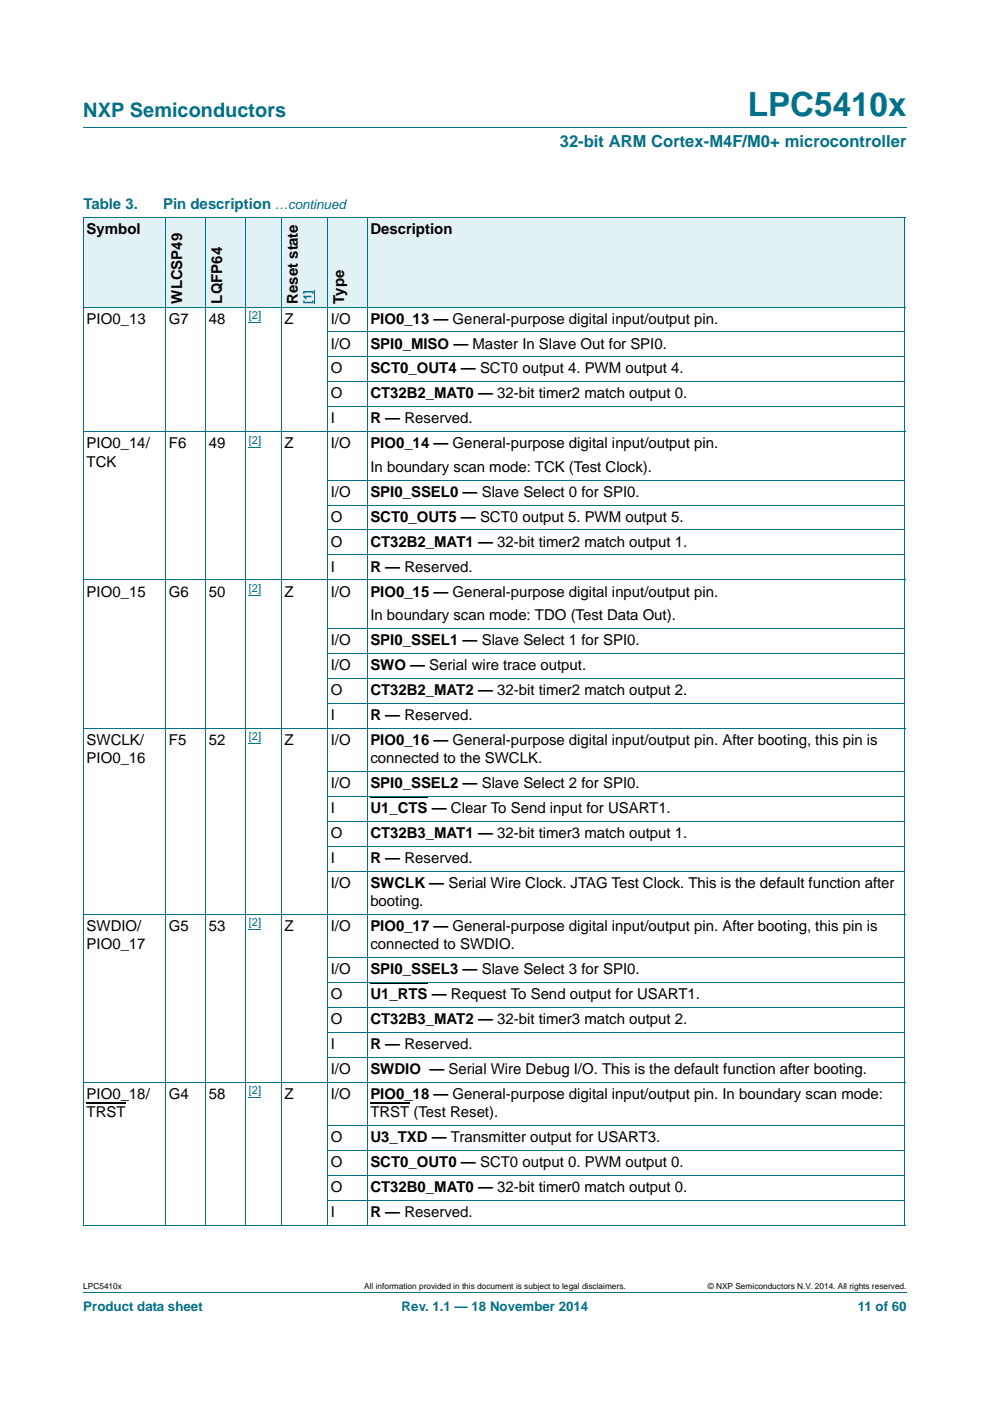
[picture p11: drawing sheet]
<svg xmlns="http://www.w3.org/2000/svg" width="210mm" height="297mm" viewBox="0 0 210 297" stroke-linecap="round" stroke-linejoin="round" font-family="sans-serif">
<defs><g id="words">
<text font-size="7" fill="#00718a" x="158.6" y="24.6">LPC5410x</text>
<text font-size="4.2" fill="#00718a" x="17.7" y="24.9">NXP Semiconductors</text>
<text font-size="3.5" fill="#00718a" x="118.7" y="31.1">32-bit ARM Cortex-M4F/M0+ microcontroller</text>
<g font-size="3.2" fill="#00718a">
<text x="17.7" y="44.3">Table 3.</text>
<text x="34.6" y="44.3">Pin description</text>
</g>
<g font-size="3.2">
<text x="18.4" y="49.6">Symbol</text>
<text x="78.5" y="49.6">Description</text>
<text x="38.6" y="64.4" transform="rotate(-90 38.6 64.4)">WLCSP49</text>
<text x="47.1" y="64.4" transform="rotate(-90 47.1 64.4)">LQFP64</text>
<text x="63.2" y="64.4" transform="rotate(-90 63.2 64.4)">Reset state</text>
<text x="73" y="64.4" transform="rotate(-90 73 64.4)">Type</text>
<text x="18.4" y="68.6">PIO0_13</text>
<text x="35.8" y="68.6">G7</text>
<text x="44.3" y="68.6">48</text>
<text x="60.3" y="68.6">Z</text>
<text x="70.1" y="68.6">I/O</text>
<text x="78.5" y="68.6">PIO0_13 — General-purpose digital input/output pin.</text>
<text x="70.1" y="73.9">I/O</text>
<text x="78.5" y="73.9">SPI0_MISO — Master In Slave Out for SPI0.</text>
<text x="70.1" y="79.2">O</text>
<text x="78.6" y="79.2">SCT0_OUT4 — SCT0 output 4. PWM output 4.</text>
<text x="70.2" y="84.5">O</text>
<text x="70.2" y="89.8">I</text>
<text x="78.6" y="84.5">CT32B2_MAT0 — 32-bit timer2 match output 0.</text>
<text x="78.6" y="89.8">R — Reserved.</text>
<text x="18.4" y="95.1">PIO0_14/</text>
<text x="35.8" y="95.1">F6</text>
<text x="44.3" y="95.1">49</text>
<text x="60.3" y="95.1">Z</text>
<text x="70.1" y="95.1">I/O</text>
<text x="78.5" y="95.1">PIO0_14 — General-purpose digital input/output pin.</text>
<text x="18.4" y="99">TCK</text>
<text x="78.5" y="100">In boundary scan mode: TCK (Test Clock).</text>
<text x="70.1" y="105.3">I/O</text>
<text x="78.5" y="105.3">SPI0_SSEL0 — Slave Select 0 for SPI0.</text>
<text x="70.1" y="110.6">O</text>
<text x="78.5" y="110.6">SCT0_OUT5 — SCT0 output 5. PWM output 5.</text>
<text x="70.1" y="115.9">O</text>
<text x="78.6" y="115.9">CT32B2_MAT1 — 32-bit timer2 match output 1.</text>
<text x="70.1" y="121.2">I</text>
<text x="78.6" y="121.2">R — Reserved.</text>
<text x="18.4" y="126.5">PIO0_15</text>
<text x="35.8" y="126.5">G6</text>
<text x="44.3" y="126.5">50</text>
<text x="60.3" y="126.5">Z</text>
<text x="70.1" y="126.5">I/O</text>
<text x="78.5" y="126.5">PIO0_15 — General-purpose digital input/output pin.</text>
<text x="78.5" y="131.4">In boundary scan mode: TDO (Test Data Out).</text>
<text x="70.1" y="136.7">I/O</text>
<text x="78.5" y="136.7">SPI0_SSEL1 — Slave Select 1 for SPI0.</text>
<text x="70.1" y="142">I/O</text>
<text x="78.5" y="142">SWO — Serial wire trace output.</text>
<text x="70.1" y="147.3">O</text>
<text x="78.5" y="147.3">CT32B2_MAT2 — 32-bit timer2 match output 2.</text>
<text x="70.1" y="152.6">I</text>
<text x="78.5" y="152.6">R — Reserved.</text>
<text x="18.4" y="157.9">SWCLK/</text>
<text x="18.4" y="161.8">PIO0_16</text>
<text x="35.8" y="157.9">F5</text>
<text x="44.3" y="157.9">52</text>
<text x="60.3" y="157.9">Z</text>
<text x="70.1" y="157.9">I/O</text>
<text x="78.5" y="157.9">PIO0_16 — General-purpose digital input/output pin. After booting, this pin is</text>
<text x="78.5" y="161.8">connected to the SWCLK.</text>
<text x="70.1" y="167">I/O</text>
<text x="78.5" y="167">SPI0_SSEL2 — Slave Select 2 for SPI0.</text>
<text x="70.1" y="172.3">I</text>
<text x="78.5" y="172.3">U1_CTS — Clear To Send input for USART1.</text>
<text x="70.1" y="177.6">O</text>
<text x="78.6" y="177.6">CT32B3_MAT1 — 32-bit timer3 match output 1.</text>
<text x="70.1" y="182.9">I</text>
<text x="78.6" y="182.9">R — Reserved.</text>
<text x="70.1" y="188.2">I/O</text>
<text x="78.6" y="188.2">SWCLK — Serial Wire Clock. JTAG Test Clock. This is the default function after</text>
<text x="18.4" y="197.4">SWDIO/</text>
<text x="35.8" y="197.4">G5</text>
<text x="44.3" y="197.4">53</text>
<text x="60.3" y="197.4">Z</text>
<text x="70.1" y="197.4">I/O</text>
<text x="78.5" y="197.4">PIO0_17 — General-purpose digital input/output pin. After booting, this pin is</text>
<text x="78.6" y="192.1">booting.</text>
<text x="18.4" y="201.3">PIO0_17</text>
<text x="78.5" y="201.3">connected to SWDIO.</text>
<text x="70.1" y="206.5">I/O</text>
<text x="78.5" y="206.5">SPI0_SSEL3 — Slave Select 3 for SPI0.</text>
<text x="70.1" y="211.8">O</text>
<text x="78.5" y="211.8">U1_RTS — Request To Send output for USART1.</text>
<text x="70.1" y="217.1">O</text>
<text x="78.6" y="217.1">CT32B3_MAT2 — 32-bit timer3 match output 2.</text>
<text x="70.1" y="222.4">I</text>
<text x="70.1" y="227.7">I/O</text>
<text x="78.6" y="222.4">R — Reserved.</text>
<text x="78.6" y="227.7">SWDIO — Serial Wire Debug I/O. This is the default function after booting.</text>
<text x="18.4" y="233">PIO0_18/</text>
<text x="35.8" y="233">G4</text>
<text x="44.3" y="233">58</text>
<text x="60.3" y="233">Z</text>
<text x="70.1" y="233">I/O</text>
<text x="78.5" y="233">PIO0_18 — General-purpose digital input/output pin. In boundary scan mode:</text>
<text x="18.4" y="236.9">TRST</text>
<text x="78.5" y="236.9">TRST (Test Reset).</text>
<text x="70.1" y="242.2">O</text>
<text x="78.6" y="242.2">U3_TXD — Transmitter output for USART3.</text>
<text x="70.2" y="247.5">O</text>
<text x="78.6" y="247.5">SCT0_OUT0 — SCT0 output 0. PWM output 0.</text>
<text x="70.2" y="252.8">O</text>
<text x="78.6" y="252.8">CT32B0_MAT0 — 32-bit timer0 match output 0.</text>
<text x="70.2" y="258.1">I</text>
<text x="78.6" y="258.1">R — Reserved.</text>
</g>
<g font-size="2.8" fill="#00718a">
<text x="58.3" y="44.3">…continued</text>
<text x="17.7" y="277.9">Product data sheet</text>
<text x="85.2" y="277.9">Rev. 1.1 — 18 November 2014</text>
<text x="182" y="277.9">11 of 60</text>
</g>
<g font-size="2.4" fill="#00f">
<text x="66.1" y="64.4" transform="rotate(-90 66.1 64.4)">[1]</text>
<text x="52.7" y="67.6">[2]</text>
<text x="52.7" y="94.1">[2]</text>
<text x="52.7" y="125.5">[2]</text>
<text x="52.7" y="156.9">[2]</text>
<text x="52.7" y="196.4">[2]</text>
<text x="52.7" y="232.1">[2]</text>
</g>
<g font-size="1.8">
<text x="17.7" y="273.3">LPC5410x</text>
<text x="77.2" y="273.3">All information provided in this document is subject to legal disclaimers.</text>
<text x="150.1" y="273.3">© NXP Semiconductors N.V. 2014. All rights reserved.</text>
</g>
</g></defs>
<path d="M17.7 27h174.6M17.7 273.9h174.6" fill="none" stroke="#00718a" stroke-width=".21"/>
<path d="M52.7 68.4h2.7M52.7 94.8h2.7M52.7 126.2h2.7M52.7 157.6h2.7M52.7 197.1h2.7M52.7 232.8h2.7" fill="none" stroke="#00f" stroke-width=".21"/>
<path d="M78.5 169h12.2M78.5 208.5h12.2" fill="none" stroke="#000" stroke-width=".34"/>
<path d="M18.4 233.9h8.2M78.5 233.9h8.3" fill="none" stroke="#000" stroke-width=".23"/>
<g fill="#e2f1f4">
<path d="M17.7 46h17.4v19.1h-17.4z"/>
<path d="M35.1 46h8.5v19.1h-8.5z"/>
<path d="M43.6 46h8.4v19.1h-8.4z"/>
<path d="M52 46h17.4v19.1h-17.4z"/>
</g>
<path d="M66.8 61.5v2.9" fill="none" stroke="#00f" stroke-width=".21"/>
<g fill="#e2f1f4">
<path d="M69.4 46h8.5v19.1h-8.5z"/>
<path d="M77.9 46h114v19.1h-114z"/>
</g>
<g fill="none" stroke="#00718a" stroke-width=".21">
<path d="M17.6 46h174.4M17.7 46.1v213.7M35.1 46v213.9M43.6 46v213.9M52.1 46v213.9M59.7 46v213.9M69.5 46v213.9M77.9 46v213.9M191.9 46.1v213.7M17.6 65.1h174.4M69.4 70.4h122.6M69.4 75.7h122.6"/>
<path d="M17.6 91.6h174.4M69.4 81h122.6M69.4 86.3h122.6M69.4 101.8h122.6M69.4 107.1h122.6M69.4 112.4h122.6M69.4 117.7h122.6M17.6 122.9h174.4M69.4 133.2h122.6M69.4 138.5h122.6M17.6 154.4h174.4M69.4 143.8h122.6"/>
<path d="M69.4 149.1h122.6M69.4 163.5h122.6M69.4 168.8h122.6M69.4 174.1h122.6M69.4 179.4h122.6M17.6 193.9h174.4M69.4 184.7h122.6M69.4 203h122.6M69.4 208.3h122.6M69.4 213.6h122.6M69.4 218.9h122.6M17.6 229.5h174.4"/>
<path d="M69.4 224.2h122.6M69.4 238.7h122.6M17.6 259.8h174.4M69.4 244h122.6M69.4 249.2h122.6M69.4 254.5h122.6"/>
</g>
<use href="#words"/>
</svg>
